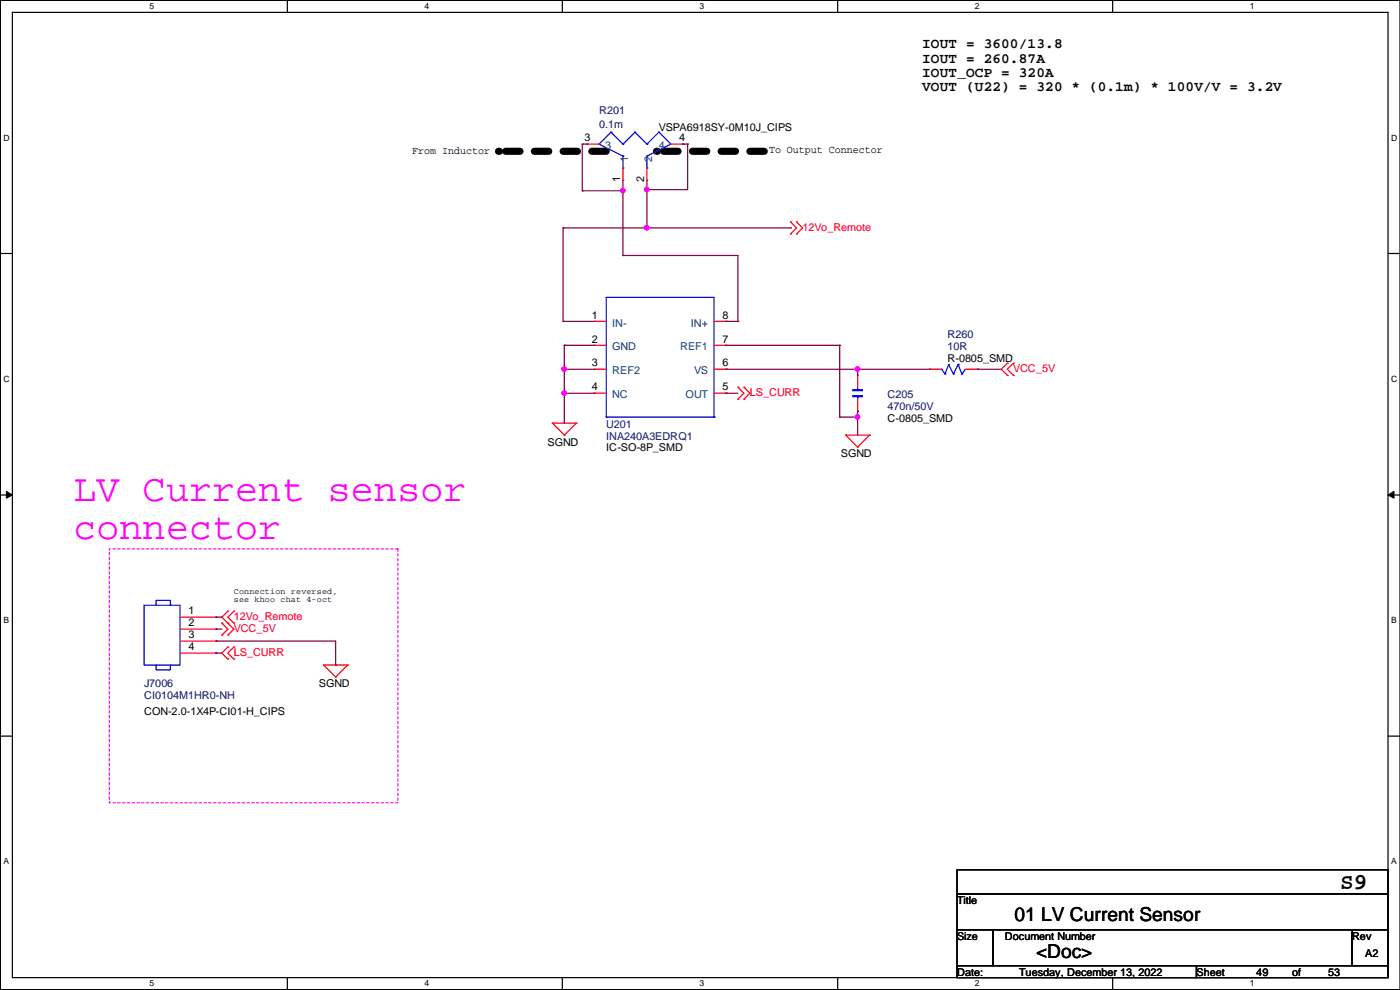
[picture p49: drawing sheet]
<svg xmlns="http://www.w3.org/2000/svg" width="297mm" height="210mm" viewBox="0 0 297 210" stroke-linecap="round" stroke-linejoin="round" font-family="sans-serif">
<defs><g id="words">
<g font-size="8.1" fill="#f0f">
<text x="15.6" y="106.2">LV Current sensor</text>
<text x="15.6" y="114.3">connector</text>
</g>
<text font-size="4.8" x="284.3" y="188.6">S9</text>
<g font-size="4.1">
<text x="215.2" y="195.4">01 LV Current Sensor</text>
<text x="219.8" y="203.3">&lt;Doc&gt;</text>
</g>
<g font-size="3">
<text x="195.7" y="10.2">IOUT = 3600/13.8</text>
<text x="195.7" y="13.3">IOUT = 260.87A</text>
<text x="195.7" y="16.3">IOUT_OCP = 320A</text>
<text x="195.7" y="19.4">VOUT (U22) = 320 * (0.1m) * 100V/V = 3.2V</text>
</g>
<g font-size="2.3">
<text x="124" y="30">3</text>
<text x="139.8" y="27.7">VSPA6918SY-0M10J_CIPS</text>
<text x="144.1" y="30">4</text>
<text x="87.5" y="32.8">From Inductor</text>
<text x="163.2" y="32.5">To Output Connector</text>
<text x="131.6" y="38.7" transform="rotate(-90 131.6 38.7)">1</text>
<text x="136.7" y="38.7" transform="rotate(-90 136.7 38.7)">2</text>
<text x="125.6" y="67.6">1</text>
<text x="153.2" y="67.6">8</text>
<text x="125.6" y="72.6">2</text>
<text x="125.6" y="77.7">3</text>
<text x="153.2" y="72.6">7</text>
<text x="153.2" y="77.7">6</text>
<text x="201" y="76.7">R-0805_SMD</text>
<text x="125.6" y="82.8">4</text>
<text x="153.2" y="82.8">5</text>
<text x="188.3" y="89.4">C-0805_SMD</text>
<text x="116.2" y="94.5">SGND</text>
<text x="128.6" y="95.8">IC-SO-8P_SMD</text>
<text x="178.4" y="97">SGND</text>
<text x="40" y="130.3">1</text>
<text x="40" y="132.8">2</text>
<text x="40" y="135.4">3</text>
<text x="40" y="137.9">4</text>
<text x="67.6" y="145.8">SGND</text>
<text x="30.6" y="151.6">CON-2.0-1X4P-CI01-H_CIPS</text>
<text x="203" y="191.8">Title</text>
<text x="203" y="199.4">Size</text>
<text x="213.2" y="199.4">Document Number</text>
<text x="286.9" y="199.4">Rev</text>
<text x="289.6" y="202.9">A2</text>
<text x="203" y="207">Date:</text>
<text x="216.2" y="207">Tuesday, December 13, 2022</text>
<text x="253.8" y="207">Sheet</text>
<text x="266.5" y="207">49</text>
<text x="274.1" y="207">of</text>
<text x="281.8" y="207">53</text>
</g>
<g font-size="2.3" fill="#000080">
<text x="127.1" y="24.1">R201</text>
<text x="127.1" y="27.2">0.1m</text>
<text x="201" y="71.6">R260</text>
<text x="201" y="74.2">10R</text>
<text x="188.3" y="84.3">C205</text>
<text x="188.3" y="86.9">470n/50V</text>
<text x="128.6" y="90.7">U201</text>
<text x="128.6" y="93.2">INA240A3EDRQ1</text>
<text x="30.6" y="145.8">J7006</text>
<text x="30.6" y="148.3">CI0104M1HR0-NH</text>
</g>
<g font-size="2.3" fill="#004080">
<text x="128.4" y="31.7">3</text>
<text x="133.3" y="34.4" transform="rotate(-90 133.3 34.4)">1</text>
<text x="138.3" y="34.4" transform="rotate(-90 138.3 34.4)">2</text>
<text x="139.8" y="31.7">4</text>
<text x="129.9" y="69.3">IN-</text>
<text x="146.6" y="69.3">IN+</text>
<text x="129.9" y="74.3">GND</text>
<text x="144.3" y="74.3">REF1</text>
<text x="129.9" y="79.4">REF2</text>
<text x="147.2" y="79.4">VS</text>
<text x="129.9" y="84.5">NC</text>
<text x="145.5" y="84.5">OUT</text>
</g>
<g font-size="2.3" fill="#f00">
<text x="170.3" y="49">12Vo_Remote</text>
<text x="215" y="79">VCC_5V</text>
<text x="159.1" y="84.1">LS_CURR</text>
<text x="49.6" y="131.6">12Vo_Remote</text>
<text x="49.6" y="134.1">VCC_5V</text>
<text x="49.6" y="139.2">LS_CURR</text>
</g>
<g font-size="1.8">
<text x="31.7" y="1.9">5</text>
<text x="90.1" y="1.9">4</text>
<text x="148.4" y="1.9">3</text>
<text x="206.8" y="1.9">2</text>
<text x="265.2" y="1.9">1</text>
<text x=".8" y="29.8">D</text>
<text x="295.1" y="29.8">D</text>
<text x=".8" y="80.9">C</text>
<text x="295.1" y="80.9">C</text>
<text x="49.6" y="126">Connection reversed,</text>
<text x="49.6" y="127.8">see khoo chat 4-oct</text>
<text x=".8" y="132.2">B</text>
<text x="295.1" y="132.2">B</text>
<text x=".8" y="183.3">A</text>
<text x="295.1" y="183.3">A</text>
<text x="31.7" y="209.2">5</text>
<text x="90.1" y="209.2">4</text>
<text x="148.4" y="209.2">3</text>
<text x="206.8" y="209.2">2</text>
<text x="265.2" y="209.2">1</text>
</g>
</g></defs>
<path d="M.1 .1h296.9v209.8h-296.9zM2.6 2.6h291.9v204.7h-291.9z" fill="none" stroke="#000" stroke-width=".25"/>
<g fill="#fff">
<path d="M31.7 .3h1.1v2.1h-1.1z"/>
<path d="M31.7 207.6h1.1v2h-1.1z"/>
</g>
<path d="M61 .1v2.5M61 207.3v2.6" fill="none" stroke="#000" stroke-width=".25"/>
<g fill="#fff">
<path d="M90.1 .3h1v2.1h-1z"/>
<path d="M90.1 207.6h1v2h-1z"/>
</g>
<path d="M119.3 .1v2.5M119.3 207.3v2.6" fill="none" stroke="#000" stroke-width=".25"/>
<g fill="#fff">
<path d="M148.4 .3h1v2.1h-1z"/>
<path d="M148.4 207.6h1v2h-1z"/>
</g>
<path d="M177.7 .1v2.5M177.7 207.3v2.6" fill="none" stroke="#000" stroke-width=".25"/>
<g fill="#fff">
<path d="M206.8 .3h1.1v2.1h-1.1z"/>
<path d="M206.8 207.6h1.1v2h-1.1z"/>
</g>
<path d="M236.1 .1v2.5M236.1 207.3v2.6" fill="none" stroke="#000" stroke-width=".25"/>
<g fill="#fff">
<path d="M265.2 .3h1v2.1h-1z"/>
<path d="M265.2 207.6h1v2h-1z"/>
<path d="M.8 28.2h1.2v2h-1.2z"/>
<path d="M295.1 28.2h1.3v2h-1.3z"/>
<path d="M.8 79.3h1.2v2.1h-1.2z"/>
<path d="M295.1 79.3h1.3v2.1h-1.3z"/>
</g>
<path d="M.1 53.8h2.5M294.5 53.8h2.5" fill="none" stroke="#000" stroke-width=".25"/>
<g fill="#fff">
<path d="M.8 130.6h1.1v2h-1.1z"/>
<path d="M295.1 130.6h1.2v2h-1.2z"/>
</g>
<path d="M.1 105h2.5M294.5 105h2.5" fill="none" stroke="#000" stroke-width=".25"/>
<path d="M1.4 104.2l1.2 .8-1.2 .7zM294.5 105l1.2-.8v1.5z" fill="#000"/>
<path d="M1.4 104.2l1.2 .8-1.2 .7zM294.5 105l1.2-.8v1.5z" fill="none" stroke="#000" stroke-width=".21"/>
<g fill="#fff">
<path d="M.8 181.7h1.1v2h-1.1z"/>
<path d="M295.1 181.7h1.1v2h-1.1z"/>
</g>
<path d="M.1 156.1h2.5M294.5 156.1h2.5M203 184.5h91.5v5.1h-91.5zM203 189.6h91.5v7.6h-91.5zM203 197.2h7.7v7.6h-7.7zM210.7 197.2h76.2v7.6h-76.2zM286.9 197.2h7.6v7.6h-7.6zM203 204.8h50.8v2.5h-50.8zM253.8 204.8h40.7v2.5h-40.7z" fill="none" stroke="#000" stroke-width=".25"/>
<path d="M23.2 116.4h61.2v53.9h-61.2z" fill="none" stroke="#f0f" stroke-width=".25" stroke-dasharray=".5 .5"/>
<path d="M128.6 32.1h-22.9M162.1 32.1h-22.8" fill="none" stroke="#000" stroke-width="1.5" stroke-dasharray="3 3"/>
<g fill="#000" stroke-dasharray="3 3">
<circle cx="105.7" cy="32.1" r=".76"/>
<circle cx="139.3" cy="32.1" r=".76"/>
</g>
<g fill="none" stroke="#f00" stroke-width=".25">
<path d="M124.5 30.6h.1M124.5 30.6h2.6M132.2 38.2h.1M132.2 35.6v2.6M137.2 38.2h.1M137.2 35.6v2.6M142.3 30.6h2.6M144.9 30.6h.1M167.7 49.6h.1M167.7 47.1h.1M167.7 47.1l1.3 1.2-1.3 1.3M169 49.6h.1"/>
<path d="M169 47.1h.1M169 47.1l1.3 1.2-1.3 1.3M126.1 68.2h.1M126.1 73.2h.1M126.1 78.3h.1M126.1 68.2h2.5M126.1 73.2h2.5M126.1 78.3h2.5M151.5 68.2h2.5M151.5 73.2h2.5M151.5 78.3h2.5M154 73.2h.1"/>
<path d="M154 68.2h.1M154 78.3h.1M181.9 79.6h.1M181.9 79.6v2.5M197.2 78.3h.1M197.2 78.3h2.5M204.8 78.3h2.5M207.3 78.3h.1M213.7 77h.1M213.7 79.6h.1M213.7 77l-1.3 1.3 1.3 1.3M215 79.6h.1"/>
<path d="M215 77h.1M215 77l-1.3 1.3 1.3 1.3M117.2 89.7h.1M117.2 89.7h5.1M117.2 89.7l2.5 2.6M119.7 92.3h.1M122.3 89.7h.1M122.3 89.7l-2.6 2.6M126.1 83.4h.1M126.1 83.4h2.5M151.5 83.4h2.5M154 83.4h.1"/>
<path d="M156.5 84.7h.1M156.5 82.1h.1M156.5 82.1l1.3 1.3-1.3 1.3M157.8 84.7h.1M157.8 82.1h.1M157.8 82.1l1.3 1.3-1.3 1.3M179.4 92.3h.1M179.4 92.3h5.1M179.4 92.3l2.5 2.5M181.9 94.8h.1M181.9 87.2h.1M181.9 84.7v2.5"/>
<path d="M184.5 92.3h.1M184.5 92.3l-2.6 2.5M38.2 130.9h7.6M38.2 133.4h7.6M38.2 136h7.6M38.2 138.5h7.6M45.8 130.9h.1M45.8 133.4h.1M45.8 136h.1M45.8 138.5h.1M47.1 134.7h.1M47.1 132.2h.1"/>
<path d="M47.1 132.2l1.2 1.2-1.2 1.3M48.3 137.2h.1M48.3 139.8h.1M48.3 134.7h.1M48.3 132.2h.1M48.3 129.6h.1M48.3 137.2l-1.2 1.3 1.2 1.3M48.3 129.6l-1.2 1.3 2.5 2.5-1.3 1.3M49.6 139.8h.1M49.6 137.2h.1M49.6 132.2h.1M49.6 129.6h.1"/>
<path d="M49.6 137.2l-1.3 1.3 1.3 1.3M49.6 129.6l-1.3 1.3 1.3 1.3M68.7 141.1h.1M68.7 141.1h5M68.7 141.1l2.5 2.5M71.2 143.6h.1M73.7 141.1h.1M73.7 141.1l-2.5 2.5"/>
</g>
<g fill="none" stroke="#00f" stroke-width=".25">
<path d="M127.1 30.6h.1M127.1 30.6l5.1 2.5M129.6 28h.1M129.6 28l2.6 2.6M129.6 28l-2.5 2.6M132.2 30.6h.1M132.2 33.1h.1M132.2 35.6h.1M132.2 33.1v2.5M134.7 28h.1M134.7 28l2.5 2.6M134.7 28l-2.5 2.6"/>
<path d="M137.2 30.6h.1M137.2 33.1h.1M137.2 35.6h.1M137.2 33.1v2.5M139.8 28h.1M139.8 28l2.5 2.6-5.1 2.5M139.8 28l-2.6 2.6M128.6 63.1h.1M128.6 63.1v25.4M128.6 63.1h22.9v25.4M199.7 78.3h.1M199.7 78.3l.8 1"/>
<path d="M200.5 79.3h.1M201.3 77.3h.1M201.3 77.3l1 2M201.3 77.3l-.8 2M202.3 79.3h.1M203.3 77.3h.1M203.3 77.3l.7 2M203.3 77.3l-1 2M204 79.3h.1M204.8 78.3l-.8 1M128.6 88.5h.1M128.6 88.5h22.9"/>
<path d="M151.5 88.5h.1M180.9 83.9h2.1v.3h-2.1zM180.9 82.6h2.1v.3h-2.1zM180.9 84h2.1M180.9 82.8h2.1M181.9 82.6h.1M181.9 84.2h.1M181.9 82.1v.5M181.9 84.2v.5M30.6 128.4h7.6v12.7h-7.6zM33.1 128.4v-1.1h3.1v1.1M33.1 141.1v1h3.1v-1"/>
</g>
<g fill="none" stroke="#800040" stroke-width=".25">
<path d="M119.5 48.3h.1M119.5 48.3v19.9M132.2 54.2h.1M132.2 54.2h24.3v14M119.5 68.2h.1M119.5 68.2h6.6M119.7 73.2h.1M119.7 78.3h.1M119.7 73.2h6.4M119.7 73.2v10.2M154 68.2h.1M154 73.2h.1"/>
<path d="M154 68.2h2.5M154 73.2h24.1M156.5 68.2h.1M178.1 73.2h.1M178.1 73.2v15.3"/>
</g>
<circle cx="119.7" cy="83.4" r=".47" fill="#f0f"/>
<circle cx="119.7" cy="83.4" r=".47" fill="none" stroke="#f0f" stroke-width=".25"/>
<circle cx="119.7" cy="78.3" r=".47" fill="#f0f"/>
<circle cx="119.7" cy="78.3" r=".47" fill="none" stroke="#f0f" stroke-width=".25"/>
<path d="M119.7 78.3h.1M119.7 78.3h6.4M154 78.3h.1M154 78.3h43.2M181.9 78.3h.1" fill="none" stroke="#800040" stroke-width=".25"/>
<circle cx="181.9" cy="78.3" r=".47" fill="#f0f"/>
<circle cx="181.9" cy="78.3" r=".47" fill="none" stroke="#f0f" stroke-width=".25"/>
<g fill="none" stroke="#800040" stroke-width=".25">
<path d="M181.9 78.3h.1M181.9 78.3v1.3M207.3 78.3h.1M207.3 78.3h5.1M119.7 83.4h.1M119.7 83.4v6.3M119.7 83.4h6.4M154 83.4h.1M154 83.4h2.5M178.1 88.5h.1M178.1 88.5h3.8M181.9 87.2h.1"/>
<path d="M181.9 88.5h.1M181.9 87.2v5.1"/>
</g>
<circle cx="181.9" cy="88.4" r=".47" fill="#f0f"/>
<circle cx="181.9" cy="88.4" r=".47" fill="none" stroke="#f0f" stroke-width=".25"/>
<path d="M119.5 48.3h48.2M137.2 48.3h.1M167.7 48.3h.1" fill="none" stroke="#800040" stroke-width=".25"/>
<circle cx="137.2" cy="48.3" r=".47" fill="#f0f"/>
<circle cx="137.2" cy="48.3" r=".47" fill="none" stroke="#f0f" stroke-width=".25"/>
<path d="M132.2 38.2v2.3M137.2 38.2v2M132.2 40.5h.1M137.2 40.2h.1" fill="none" stroke="#800040" stroke-width=".25"/>
<circle cx="132.1" cy="40.4" r=".47" fill="#f0f"/>
<circle cx="132.1" cy="40.4" r=".47" fill="none" stroke="#f0f" stroke-width=".25"/>
<path d="M123.5 30.6h.1M123.5 30.6v9.9M145.9 30.6h.1M145.9 30.6v9.6h-8.7M123.5 40.5h.1M123.5 40.5h8.7v13.7M132.2 54.2h.1M137.2 40.2h.1M137.2 48.3h.1M137.2 40.2v8.1" fill="none" stroke="#800040" stroke-width=".25"/>
<circle cx="137.2" cy="40.2" r=".47" fill="#f0f"/>
<circle cx="137.2" cy="40.2" r=".47" fill="none" stroke="#f0f" stroke-width=".25"/>
<g fill="none" stroke="#800040" stroke-width=".25">
<path d="M123.5 30.6h1M124.5 30.6h.1M144.9 30.6h.1M144.9 30.6h1M45.8 136h.1M45.8 130.9h.1M45.8 133.4h.1M45.8 138.5h.1M45.8 136h25.4v5.1M45.8 130.9h1.3M45.8 133.4h1.3M45.8 138.5h1.3"/>
<path d="M71.2 141.1h.1"/>
</g>
<circle cx="119.7" cy="83.4" r=".47" fill="#f0f"/>
<circle cx="119.7" cy="83.4" r=".47" fill="none" stroke="#f0f" stroke-width=".25"/>
<circle cx="119.7" cy="78.3" r=".47" fill="#f0f"/>
<circle cx="119.7" cy="78.3" r=".47" fill="none" stroke="#f0f" stroke-width=".25"/>
<circle cx="181.9" cy="78.3" r=".47" fill="#f0f"/>
<circle cx="181.9" cy="78.3" r=".47" fill="none" stroke="#f0f" stroke-width=".25"/>
<circle cx="181.9" cy="88.4" r=".47" fill="#f0f"/>
<circle cx="181.9" cy="88.4" r=".47" fill="none" stroke="#f0f" stroke-width=".25"/>
<circle cx="137.2" cy="48.3" r=".47" fill="#f0f"/>
<circle cx="137.2" cy="48.3" r=".47" fill="none" stroke="#f0f" stroke-width=".25"/>
<circle cx="132.1" cy="40.4" r=".47" fill="#f0f"/>
<circle cx="132.1" cy="40.4" r=".47" fill="none" stroke="#f0f" stroke-width=".25"/>
<circle cx="137.2" cy="40.2" r=".47" fill="#f0f"/>
<circle cx="137.2" cy="40.2" r=".47" fill="none" stroke="#f0f" stroke-width=".25"/>
<use href="#words"/>
</svg>
